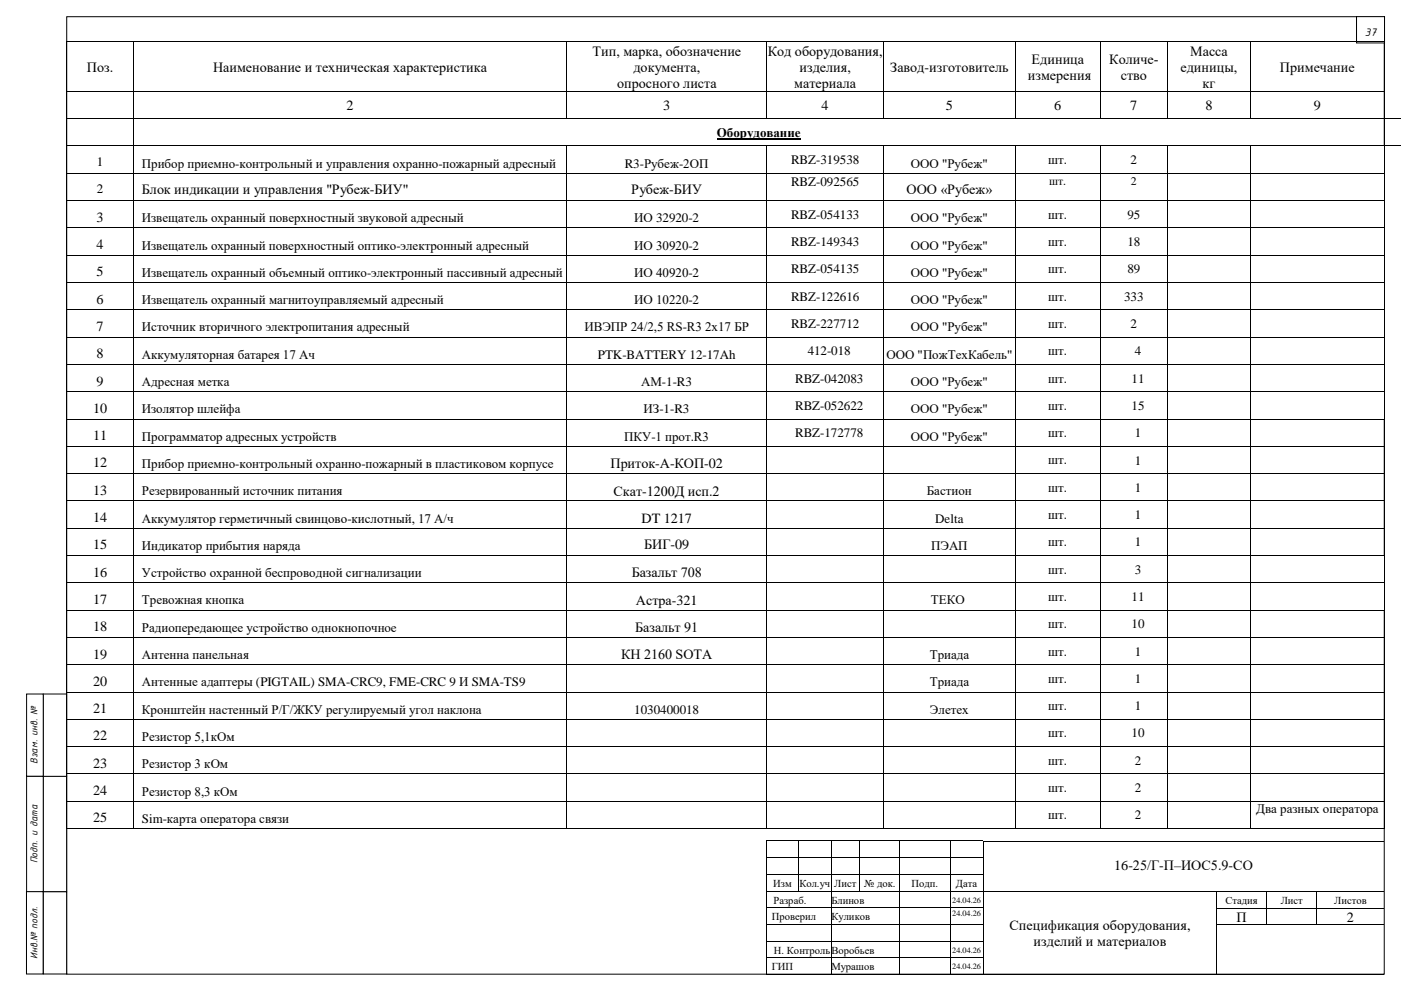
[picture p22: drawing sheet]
<svg xmlns="http://www.w3.org/2000/svg" width="420mm" height="297mm" viewBox="0 0 420 297" stroke-linecap="round" stroke-linejoin="round" font-family="sans-serif">
<defs><g id="words">
<g font-size="4.2">
<text x="177.6" y="16.6">Тип, марка, обозначение</text>
<text x="230.2" y="16.6">Код оборудования,</text>
<text x="356.9" y="16.6">Масса</text>
<text x="26" y="21.5">Поз.</text>
<text x="63.9" y="21.5">Наименование и техническая характеристика</text>
<text x="189.9" y="21.5">документа,</text>
<text x="239.7" y="21.5">изделия,</text>
<text x="266.9" y="21.5">Завод-изготовитель</text>
<text x="308.1" y="23.9">измерения</text>
<text x="309.3" y="19">Единица</text>
<text x="332.6" y="19">Количе-</text>
<text x="336" y="23.9">ство</text>
<text x="353.9" y="21.5">единицы,</text>
<text x="383.8" y="21.5">Примечание</text>
<text x="185" y="26.4">опросного листа</text>
<text x="238.1" y="26.4">материала</text>
<text x="360.6" y="26.4">кг</text>
<text x="103.8" y="33">2</text>
<text x="198.8" y="33">3</text>
<text x="246.3" y="33">4</text>
<text x="283.6" y="33">5</text>
<text x="316.1" y="33">6</text>
<text x="338.9" y="33">7</text>
<text x="361.4" y="33">8</text>
<text x="393.9" y="33">9</text>
<text x="42.5" y="58.3">Блок индикации и управления &quot;Рубеж-БИУ&quot;</text>
<text x="189.3" y="58.3">Рубеж-БИУ</text>
<text x="271.8" y="58.3">ООО «Рубеж»</text>
<text x="29" y="66.5">3</text>
<text x="29" y="74.6">4</text>
<text x="29" y="82.8">5</text>
<text x="29" y="91">6</text>
<text x="29" y="99.2">7</text>
<text x="29" y="107.4">8</text>
<text x="29" y="115.6">9</text>
<text x="27.9" y="123.7">10</text>
<text x="27.9" y="132">11</text>
<text x="27.9" y="140.1">12</text>
<text x="183" y="140.3">Приток-А-КОП-02</text>
<text x="27.9" y="148.3">13</text>
<text x="184" y="148.5">Скат-1200Д исп.2</text>
<text x="27.9" y="156.5">14</text>
<text x="192.4" y="156.7">DT 1217</text>
<text x="27.9" y="164.7">15</text>
<text x="193.1" y="164.6">БИГ-09</text>
<text x="27.9" y="172.8">16</text>
<text x="189.4" y="173.1">Базальт 708</text>
<text x="27.9" y="181.1">17</text>
<text x="190.7" y="181.3">Астра-321</text>
<text x="27.9" y="189.2">18</text>
<text x="190.4" y="189.4">Базальт 91</text>
<text x="27.9" y="197.4">19</text>
<text x="186.2" y="197.7">КН 2160 SOTA</text>
<text x="27.9" y="205.6">20</text>
<text x="27.9" y="213.8">21</text>
<text x="27.9" y="222">22</text>
<text x="27.9" y="230.2">23</text>
<text x="27.9" y="238.3">24</text>
<text x="27.9" y="246.5">25</text>
<text x="334.1" y="260.7">16-25/Г-П–ИОС5.9-CО</text>
<text x="302.6" y="278.8">Спецификация оборудования,</text>
<text x="370.8" y="276.3">П</text>
<text x="403.8" y="276.3">2</text>
<text x="309.9" y="283.6">изделий и материалов</text>
</g>
<g font-size="3.9">
<text x="214.9" y="41">Оборудование</text>
<text x="29" y="49.8">1</text>
<text x="42.5" y="50.2">Прибор приемно-контрольный и управления охранно-пожарный адресный</text>
<text x="187.3" y="50.2">R3-Рубеж-2ОП</text>
<text x="237.2" y="49.2">RBZ-319538</text>
<text x="273.1" y="50.2">ООО &quot;Рубеж&quot;</text>
<text x="314.3" y="49.2">шт.</text>
<text x="339" y="49.2">2</text>
<text x="29" y="58">2</text>
<text x="237.2" y="55.6">RBZ-092565</text>
<text x="237.2" y="65.6">RBZ-054133</text>
<text x="314.3" y="65.6">шт.</text>
<text x="338" y="65.6">95</text>
<text x="42.5" y="66.6">Извещатель охранный поверхностный звуковой адресный</text>
<text x="190.1" y="66.6">ИО 32920-2</text>
<text x="273.1" y="66.6">ООО &quot;Рубеж&quot;</text>
<text x="42.5" y="74.8">Извещатель охранный поверхностный оптико-электронный адресный</text>
<text x="190.1" y="74.8">ИО 30920-2</text>
<text x="237.2" y="73.7">RBZ-149343</text>
<text x="273.1" y="74.8">ООО &quot;Рубеж&quot;</text>
<text x="314.3" y="73.7">шт.</text>
<text x="338" y="73.7">18</text>
<text x="42.5" y="83">Извещатель охранный объемный оптико-электронный пассивный адресный</text>
<text x="190.1" y="83">ИО 40920-2</text>
<text x="237.2" y="82">RBZ-054135</text>
<text x="273.1" y="83">ООО &quot;Рубеж&quot;</text>
<text x="314.3" y="82">шт.</text>
<text x="338" y="82">89</text>
<text x="42.5" y="91.2">Извещатель охранный магнитоуправляемый адресный</text>
<text x="190.1" y="91.2">ИО 10220-2</text>
<text x="237.2" y="90.1">RBZ-122616</text>
<text x="273.1" y="91.2">ООО &quot;Рубеж&quot;</text>
<text x="314.3" y="90.1">шт.</text>
<text x="337" y="90.1">333</text>
<text x="42.5" y="99.4">Источник вторичного электропитания адресный</text>
<text x="175.2" y="99.4">ИВЭПР 24/2,5 RS-R3 2х17 БР</text>
<text x="237.2" y="98.3">RBZ-227712</text>
<text x="273.1" y="99.4">ООО &quot;Рубеж&quot;</text>
<text x="314.3" y="98.3">шт.</text>
<text x="339" y="98.3">2</text>
<text x="42.5" y="107.5">Аккумуляторная батарея 17 Ач</text>
<text x="179.2" y="107.5">PTK-BATTERY 12-17Ah</text>
<text x="242.1" y="106.5">412-018</text>
<text x="265.8" y="107.5">ООО &quot;ПожТехКабель&quot;</text>
<text x="314.3" y="106.5">шт.</text>
<text x="340.2" y="106.5">4</text>
<text x="42.5" y="115.7">Адресная метка</text>
<text x="192.2" y="115.7">АМ-1-R3</text>
<text x="238.4" y="114.7">RBZ-042083</text>
<text x="273.1" y="115.7">ООО &quot;Рубеж&quot;</text>
<text x="314.3" y="114.7">шт.</text>
<text x="339.3" y="114.7">11</text>
<text x="42.5" y="123.9">Изолятор шлейфа</text>
<text x="193" y="123.9">ИЗ-1-R3</text>
<text x="238.4" y="122.9">RBZ-052622</text>
<text x="273.1" y="123.9">ООО &quot;Рубеж&quot;</text>
<text x="314.3" y="122.9">шт.</text>
<text x="339.3" y="122.9">15</text>
<text x="238.4" y="131.1">RBZ-172778</text>
<text x="314.3" y="131.1">шт.</text>
<text x="340.2" y="131.1">1</text>
<text x="42.5" y="132.1">Программатор адресных устройств</text>
<text x="187.1" y="132.1">ПКУ-1 прот.R3</text>
<text x="273.1" y="132.1">ООО &quot;Рубеж&quot;</text>
<text x="42.5" y="140.3">Прибор приемно-контрольный охранно-пожарный в пластиковом корпусе</text>
<text x="314.3" y="139.2">шт.</text>
<text x="340.2" y="139.2">1</text>
<text x="42.5" y="148.5">Резервированный источник питания</text>
<text x="277.9" y="148.5">Бастион</text>
<text x="314.3" y="147.4">шт.</text>
<text x="340.2" y="147.4">1</text>
<text x="314.3" y="155.6">шт.</text>
<text x="340.2" y="155.6">1</text>
<text x="42.5" y="156.6">Аккумулятор герметичный свинцово-кислотный, 17 А/ч</text>
<text x="280.4" y="156.6">Delta</text>
<text x="42.5" y="164.8">Индикатор прибытия наряда</text>
<text x="279.1" y="164.8">ПЭАП</text>
<text x="314.3" y="163.8">шт.</text>
<text x="340.2" y="163.8">1</text>
<text x="42.5" y="173">Устройство охранной беспроводной сигнализации</text>
<text x="314.3" y="172">шт.</text>
<text x="340.2" y="172">3</text>
<text x="42.5" y="181.2">Тревожная кнопка</text>
<text x="279.1" y="181.2">ТЕКО</text>
<text x="314.3" y="180.2">шт.</text>
<text x="339.3" y="180.2">11</text>
<text x="42.5" y="189.4">Радиопередающее устройство однокнопочное</text>
<text x="314.3" y="188.3">шт.</text>
<text x="339.3" y="188.3">10</text>
<text x="42.5" y="197.6">Антенна панельная</text>
<text x="278.7" y="197.6">Триада</text>
<text x="314.3" y="196.5">шт.</text>
<text x="340.2" y="196.5">1</text>
<text x="42.5" y="205.7">Антенные адаптеры (PIGTAIL) SMA-CRC9, FME-CRC 9 И SMA-TS9</text>
<text x="278.7" y="205.7">Триада</text>
<text x="314.3" y="204.7">шт.</text>
<text x="340.2" y="204.7">1</text>
<text x="42.5" y="214">Кронштейн настенный Р/Г/ЖКУ регулируемый угол наклона</text>
<text x="190.2" y="214">1030400018</text>
<text x="278.8" y="214">Элетех</text>
<text x="314.3" y="212.9">шт.</text>
<text x="340.2" y="212.9">1</text>
<text x="314.3" y="221.1">шт.</text>
<text x="339.3" y="221.1">10</text>
<text x="42.5" y="222.1">Резистор 5,1кОм</text>
<text x="42.5" y="230.3">Резистор 3 кОм</text>
<text x="314.3" y="229.3">шт.</text>
<text x="340.2" y="229.3">2</text>
<text x="42.5" y="238.5">Резистор 8,3 кОм</text>
<text x="314.3" y="237.4">шт.</text>
<text x="340.2" y="237.4">2</text>
<text x="314.3" y="245.6">шт.</text>
<text x="340.2" y="245.6">2</text>
<text x="376.6" y="243.8">Два разных оператора</text>
<text x="42.5" y="246.7">Sim-карта оператора связи</text>
</g>
<g font-size="3.5">
<text x="409.2" y="10.7">37</text>
<text x="314.5" y="55.3">шт.</text>
<text x="339" y="55.3">2</text>
</g>
<g font-size="3.2">
<text x="11.3" y="229" transform="rotate(-90 11.3 229)">Взам. инв. №</text>
<text x="11.3" y="258.8" transform="rotate(-90 11.3 258.8)">Подп. и дата</text>
<text x="231.8" y="265.8">Изм</text>
<text x="239.6" y="265.8">Кол.уч</text>
<text x="250.1" y="265.8">Лист</text>
<text x="259.1" y="265.8">№ док.</text>
<text x="273.3" y="265.8">Подп.</text>
<text x="286.6" y="265.8">Дата</text>
<text x="231.4" y="275.8">Проверил</text>
<text x="231.9" y="270.8">Разраб.</text>
<text x="249.3" y="270.8">Блинов</text>
<text x="249.3" y="275.8">Куликов</text>
<text x="367.4" y="270.8">Стадия</text>
<text x="384" y="270.8">Лист</text>
<text x="400" y="270.8">Листов</text>
<text x="11.2" y="287.4" transform="rotate(-90 11.2 287.4)">Инв.№ подл.</text>
<text x="232" y="285.8">Н. Контроль</text>
<text x="249.3" y="285.8">Воробьев</text>
<text x="231.4" y="290.9">ГИП</text>
<text x="249.3" y="290.9">Мурашов</text>
</g>
<g font-size="2.5">
<text x="285.5" y="270.6">24.04.26</text>
<text x="285.5" y="274.6">24.04.26</text>
<text x="285.5" y="285.6">24.04.26</text>
<text x="285.5" y="290.6">24.04.26</text>
</g>
</g></defs>
<g fill="#000">
<path d="M229.7 252.1l.2 .2zM229.7 252l.2 .1zM229.7 257l.2 .3zM239.3 252.1l.3 .2zM239.3 257h.3v.3h-.3zM249 252.1l.3 .2zM249 257h.3v.3h-.3zM257.6 252.1l.3 .2zM257.6 257h.3v.3h-.3zM269.7 252.1l.2 .2zM269.7 257h.2v.3h-.2zM284.7 252.1l.2 .2z"/>
<path d="M284.7 257h.2v.3h-.2zM294.7 252h.2v.3h-.2zM294.7 257h.2v.3h-.2zM229.7 262l.2 .3zM229.7 267l.2 .3zM229.7 272.1l.2 .2zM229.7 277.1l.2 .2zM239.3 262h.3v.3h-.3zM239.3 267h.3v.3h-.3zM249 262h.3v.3h-.3zM249 267h.3v.3h-.3zM249 272.1h.3v.2h-.3z"/>
<path d="M249 277.1h.3v.2h-.3zM257.6 262h.3v.3h-.3zM257.6 267h.3v.3h-.3zM269.7 262h.2v.3h-.2zM269.7 267h.2v.3h-.2zM269.7 272.1h.2v.2h-.2zM269.7 277.1h.2v.2h-.2zM284.7 262h.2v.3h-.2zM284.7 267h.2v.3h-.2zM284.7 272.1h.2v.2h-.2zM284.7 277.1h.2v.2h-.2zM294.7 262h.2v.3h-.2z"/>
<path d="M294.7 267h.2v.3h-.2zM294.7 272.1h.2v.2h-.2zM294.7 277.1h.2v.2h-.2zM364.7 267h.2v.3h-.2zM364.7 272.1h.2v.2h-.2zM364.7 277.1h.2v.2h-.2zM379.7 267h.2v.3h-.2zM379.7 272.1h.2v.2h-.2zM379.7 277.1h.2v.2h-.2zM394.7 267h.2v.3h-.2zM394.7 272.1h.2v.2h-.2zM394.7 277.1h.2v.2h-.2z"/>
<path d="M229.7 282.1l.2 .2zM229.7 287.1l.2 .3zM229.7 292.1l.2 .1zM249 282.1h.3v.2h-.3zM249 287.1h.3v.3h-.3zM249 292.1l.3 .1zM269.7 282.1h.2v.2h-.2zM269.7 287.1h.2v.3h-.2zM269.7 292.1l.2 .1zM284.7 282.1h.2v.2h-.2zM284.7 287.1h.2v.3h-.2zM284.7 292.1l.2 .1z"/>
<path d="M294.7 282.1h.2v.2h-.2zM294.7 287.1h.2v.3h-.2zM294.7 292.1l.2 .1zM364.7 282.1h.2v.2h-.2zM364.7 287.1h.2v.3h-.2zM364.7 292.1l.2 .1z"/>
</g>
<g fill="none" stroke="#000" stroke-width=".3">
<path d="M20 5h395v287h-395zM229.8 252.3v4.7M229.8 257.3v4.7M229.9 252.1h9.4M229.9 257.1h9.4M239.4 252.1h9.6M239.4 252.3v4.7M239.4 257.3v4.7M239.6 257.1h9.4M249.1 252.1h8.5M249.2 252.3v4.7M249.2 257.3v4.7"/>
<path d="M249.3 257.1h8.3M257.7 252.1h12M257.8 252.3v4.7M257.8 257.3v4.7M257.9 257.1h11.8M269.7 252.1h15M269.8 252.3v4.7M269.8 257.3v4.7M269.9 257.1h14.8M284.8 252.1h9.9M284.8 252.3v4.7M284.8 257.3v4.7"/>
<path d="M284.9 257.1h9.8M294.8 252.3v4.7M294.8 257.3v4.7M294.9 252.1h119.9M229.8 262.3v4.7M229.8 267.3v4.8M229.8 272.3v4.8M229.8 277.3v4.8M229.9 262.2h9.4M229.9 267.2h9.4M229.9 272.1h19.1M229.9 277.1h19.1"/>
<path d="M239.4 262.3v4.7M239.6 262.2h9.4M239.6 267.2h9.4M249.2 262.3v4.7M249.2 267.3v4.8M249.2 272.3v4.8M249.2 277.3v4.8M249.3 262.2h8.3M249.3 267.2h8.3M249.3 272.1h20.4M249.3 277.1h20.4M257.8 262.3v4.7"/>
<path d="M257.9 262.2h11.8M257.9 267.2h11.8M269.8 262.3v4.7M269.8 267.3v4.8M269.8 272.3v4.8M269.8 277.3v4.8M269.9 262.2h14.8M269.9 267.2h14.8M269.9 272.1h14.8M269.9 277.1h14.8M284.8 262.3v4.7M284.8 267.3v4.8"/>
<path d="M284.8 272.3v4.8M284.8 277.3v4.8M284.9 262.2h9.8M284.9 267.2h9.8M284.9 272.1h9.8M284.9 277.1h9.8M294.8 262.3v4.7M294.8 267.3v4.8M294.8 272.3v4.8M294.8 277.3v4.8M294.9 267.2h69.8M364.8 267.3v4.8"/>
<path d="M364.8 272.3v4.8M364.8 277.3v4.8M364.9 267.2h14.8M364.9 272.2h14.8M364.9 277.2h14.8M379.8 267.3v4.8M379.8 272.3v4.8M379.9 267.2h14.8M379.9 272.2h14.8M379.9 277.2h14.8M394.8 267.3v4.8M394.8 272.3v4.8"/>
<path d="M394.9 267.2h19.9M394.9 272.2h19.9M394.9 277.2h19.9M229.8 282.3v4.8M229.8 287.4v4.7M229.9 282.1h19.1M229.9 287.1h19.1M229.9 292.1h19.1M249.2 282.3v4.8M249.2 287.4v4.7M249.3 282.1h20.4M249.3 287.1h20.4"/>
<path d="M249.3 292.1h20.4M269.8 282.3v4.8M269.8 287.4v4.7M269.9 282.1h14.8M269.9 287.1h14.8M269.9 292.1h14.8M284.8 282.3v4.8M284.8 287.4v4.7M284.9 282.1h9.8M284.9 287.1h9.8M284.9 292.1h9.8M294.8 282.3v4.8"/>
<path d="M294.8 287.4v4.7M294.9 292.2h69.8M364.8 282.3v4.8M364.8 287.4v4.7M364.9 292.2h49.9"/>
</g>
<g fill="#fff" stroke="#000" stroke-width=".3">
<path d="M13 267.3h7v24.7h-7z" fill-rule="evenodd"/>
<path d="M13 232.7h7v34.6h-7z" fill-rule="evenodd"/>
<path d="M13 208h7v24.7h-7z" fill-rule="evenodd"/>
<path d="M8 208h5v24.7h-5z" fill-rule="evenodd"/>
<path d="M8 232.7h5v34.6h-5z" fill-rule="evenodd"/>
<path d="M7.9 267.3h5v24.7h-5z" fill-rule="evenodd"/>
<path d="M406.7 5h8.4v7.9h-8.4z" fill-rule="evenodd"/>
</g>
<g fill="#000">
<path d="M19.9 12.5l.2 .2zM39.9 12.5l.1 .2zM169.8 12.5l.2 .2zM229.8 12.5l.2 .2zM264.8 12.5l.2 .2zM304.2 12.5l.2 .2zM329.8 12.5l.2 .2zM349.8 12.5l.2 .2zM374.9 12.5l.1 .2zM414.9 12.5l.1 .2zM19.9 27.3l.2 .2zM19.9 35.5l.2 .1z"/>
<path d="M39.9 27.3l.1 .2zM39.9 35.5l.1 .1zM169.8 27.3l.2 .2zM169.8 35.5l.2 .1zM229.8 27.3l.2 .2zM229.8 35.5l.2 .1zM264.8 27.3l.2 .2zM264.8 35.5l.2 .1zM304.2 27.3l.2 .2zM304.2 35.5l.2 .1zM329.8 27.3l.2 .2zM329.8 35.5l.2 .1z"/>
<path d="M349.8 27.3l.2 .2zM349.8 35.5l.2 .1zM374.9 27.3l.1 .2zM374.9 35.5l.1 .1zM414.9 27.3l.1 .2zM414.9 35.5l.1 .1zM415 35.5l.2 .1z"/>
</g>
<g fill="none" stroke="#000" stroke-width=".3">
<path d="M20 12.7v14.6M20.1 12.6h19.8M40 12.7v14.6M40 12.6h129.8M169.9 12.7v14.6M170 12.6h59.8M229.9 12.7v14.6M230 12.6h34.8M264.9 12.7v14.6M265 12.6h39.2M304.3 12.7v14.6M304.4 12.6h25.4"/>
<path d="M329.9 12.7v14.6M330 12.6h19.8M349.9 12.7v14.6M350 12.6h24.9M374.9 12.7v14.6M375 12.6h39.9M415 12.7v14.6M20 27.5v8M20 35.6v8M20.1 27.4h19.8M20.1 35.6h19.8M40 27.5v8"/>
<path d="M40 35.6v8M40 27.4h129.8M40 35.6h129.8M169.9 27.5v8M170 27.4h59.8M170 35.6h59.8M229.9 27.5v8M230 27.4h34.8M230 35.6h34.8M264.9 27.5v8M265 27.4h39.2M265 35.6h39.2"/>
<path d="M304.3 27.5v8M304.4 27.4h25.4M304.4 35.6h25.4M329.9 27.5v8M330 27.4h19.8M330 35.6h19.8M349.9 27.5v8M350 27.4h24.9M350 35.6h24.9M374.9 27.5v8M375 27.4h39.9M375 35.6h39.9"/>
<path d="M415 27.5v8M415 35.6v8M415.2 35.6h4.8"/>
</g>
<path d="M214.9 41.6h25.1" fill="none" stroke="#000" stroke-width=".38"/>
<g fill="#fff">
<path d="M350.1 43.8h24.8v8.1h-24.8z" fill-rule="evenodd"/>
<path d="M375.1 43.8h39.8v8.1h-39.8z" fill-rule="evenodd"/>
</g>
<g fill="#fff">
<path d="M350.1 45.4h24.8v4.8h-24.8z"/>
<path d="M375.1 45.8h39.8v4.1h-39.8z"/>
</g>
<path d="M19.9 43.6l.2 .2zM39.9 43.6l.1 .2zM169.8 43.6l.2 .2zM229.8 43.6l.2 .2zM264.8 43.6l.2 .2zM304.2 43.6l.2 .2zM329.8 43.6l.2 .2zM349.8 43.6l.2 .2zM374.9 43.6l.1 .2zM414.9 43.6l.1 .2zM415 43.6l.2 .2z" fill="#000"/>
<g fill="none" stroke="#000" stroke-width=".3">
<path d="M20 43.8v8.1M20.1 43.7h19.8M40 43.8v8.1M40 43.7h129.8M169.9 43.8v8.1M170 43.7h59.8M229.9 43.8v8.1M230 43.7h34.8M264.9 43.8v8.1M265 43.7h39.2M304.3 43.8v8.1M304.4 43.7h25.4"/>
<path d="M329.9 43.8v8.1M330 43.7h19.8M349.9 43.8v8.1M350 43.7h24.9M374.9 43.8v8.1M375 43.7h39.9M415 43.8v8.1M415.2 43.7h4.8"/>
</g>
<g fill="#fff">
<path d="M350.1 52h24.8v8h-24.8z" fill-rule="evenodd"/>
<path d="M375.1 52h39.8v8h-39.8z" fill-rule="evenodd"/>
</g>
<g fill="#fff">
<path d="M350.1 53.6h24.8v4.9h-24.8z"/>
<path d="M375.1 54h39.8v4h-39.8z"/>
</g>
<path d="M19.9 51.9l.2 .1zM39.9 51.9l.1 .1zM169.8 51.9l.2 .1zM229.8 51.9l.2 .1zM264.8 51.9l.2 .1zM304.2 51.9l.2 .1zM329.8 51.9l.2 .1zM349.8 51.9l.2 .1zM374.9 51.9l.1 .1zM414.9 51.9l.1 .1z" fill="#000"/>
<g fill="none" stroke="#000" stroke-width=".3">
<path d="M20 52v8M20.1 51.9h19.8M40 52v8M40 51.9h129.8M169.9 52v8M170 51.9h59.8M229.9 52v8M230 51.9h34.8M264.9 52v8M265 51.9h39.2M304.3 52v8M304.4 51.9h25.4"/>
<path d="M329.9 52v8M330 51.9h19.8M349.9 52v8M350 51.9h24.9M374.9 52v8M375 51.9h39.9M415 52v8"/>
</g>
<g fill="#fff">
<path d="M350.1 60.2h24.8v8h-24.8z" fill-rule="evenodd"/>
<path d="M375.1 60.2h39.8v8h-39.8z" fill-rule="evenodd"/>
</g>
<g fill="#fff">
<path d="M350.1 61.8h24.8v4.8h-24.8z"/>
<path d="M375.1 62.2h39.8v4.1h-39.8z"/>
</g>
<path d="M19.9 60l.2 .2zM39.9 60l.1 .2zM169.8 60l.2 .2zM229.8 60l.2 .2zM264.8 60l.2 .2zM304.2 60l.2 .2zM329.8 60l.2 .2zM349.8 60l.2 .2zM374.9 60l.1 .2zM414.9 60l.1 .2z" fill="#000"/>
<g fill="none" stroke="#000" stroke-width=".3">
<path d="M20 60.2v8M20.1 60.1h19.8M40 60.2v8M40 60.1h129.8M169.9 60.2v8M170 60.1h59.8M229.9 60.2v8M230 60.1h34.8M264.9 60.2v8M265 60.1h39.2M304.3 60.2v8M304.4 60.1h25.4"/>
<path d="M329.9 60.2v8M330 60.1h19.8M349.9 60.2v8M350 60.1h24.9M374.9 60.2v8M375 60.1h39.9M415 60.2v8"/>
</g>
<g fill="#fff">
<path d="M350.1 68.4h24.8v8h-24.8z" fill-rule="evenodd"/>
<path d="M375.1 68.4h39.8v8h-39.8z" fill-rule="evenodd"/>
</g>
<g fill="#fff">
<path d="M350.1 69.9h24.8v4.9h-24.8z"/>
<path d="M375.1 69.9h39.8v4.9h-39.8z"/>
</g>
<path d="M19.9 68.2l.2 .2zM39.9 68.2l.1 .2zM169.8 68.2l.2 .2zM229.8 68.2l.2 .2zM264.8 68.2l.2 .2zM304.2 68.2l.2 .2zM329.8 68.2l.2 .2zM349.8 68.2l.2 .2zM374.9 68.2l.1 .2zM414.9 68.2l.1 .2z" fill="#000"/>
<g fill="none" stroke="#000" stroke-width=".3">
<path d="M20 68.4v8M20.1 68.3h19.8M40 68.4v8M40 68.3h129.8M169.9 68.4v8M170 68.3h59.8M229.9 68.4v8M230 68.3h34.8M264.9 68.4v8M265 68.3h39.2M304.3 68.4v8M304.4 68.3h25.4"/>
<path d="M329.9 68.4v8M330 68.3h19.8M349.9 68.4v8M350 68.3h24.9M374.9 68.4v8M375 68.3h39.9M415 68.4v8"/>
</g>
<g fill="#fff">
<path d="M350.1 76.6h24.8v8h-24.8z" fill-rule="evenodd"/>
<path d="M375.1 76.6h39.8v8h-39.8z" fill-rule="evenodd"/>
</g>
<g fill="#fff">
<path d="M350.1 78.1h24.8v4.9h-24.8z"/>
<path d="M375.1 78.1h39.8v4.9h-39.8z"/>
</g>
<path d="M19.9 76.4l.2 .2zM39.9 76.4l.1 .2zM169.8 76.4l.2 .2zM229.8 76.4l.2 .2zM264.8 76.4l.2 .2zM304.2 76.4l.2 .2zM329.8 76.4l.2 .2zM349.8 76.4l.2 .2zM374.9 76.4l.1 .2zM414.9 76.4l.1 .2z" fill="#000"/>
<g fill="none" stroke="#000" stroke-width=".3">
<path d="M20 76.6v8M20.1 76.5h19.8M40 76.6v8M40 76.5h129.8M169.9 76.6v8M170 76.5h59.8M229.9 76.6v8M230 76.5h34.8M264.9 76.6v8M265 76.5h39.2M304.3 76.6v8M304.4 76.5h25.4"/>
<path d="M329.9 76.6v8M330 76.5h19.8M349.9 76.6v8M350 76.5h24.9M374.9 76.6v8M375 76.5h39.9M415 76.6v8"/>
</g>
<g fill="#fff">
<path d="M350.1 84.8h24.8v8h-24.8z" fill-rule="evenodd"/>
<path d="M375.1 84.8h39.8v8h-39.8z" fill-rule="evenodd"/>
</g>
<g fill="#fff">
<path d="M350.1 86.3h24.8v4.9h-24.8z"/>
<path d="M375.1 86.3h39.8v4.9h-39.8z"/>
</g>
<path d="M19.9 84.6l.2 .2zM39.9 84.6l.1 .2zM169.8 84.6l.2 .2zM229.8 84.6l.2 .2zM264.8 84.6l.2 .2zM304.2 84.6l.2 .2zM329.8 84.6l.2 .2zM349.8 84.6l.2 .2zM374.9 84.6l.1 .2zM414.9 84.6l.1 .2z" fill="#000"/>
<g fill="none" stroke="#000" stroke-width=".3">
<path d="M20 84.8v8M20.1 84.7h19.8M40 84.8v8M40 84.7h129.8M169.9 84.8v8M170 84.7h59.8M229.9 84.8v8M230 84.7h34.8M264.9 84.8v8M265 84.7h39.2M304.3 84.8v8M304.4 84.7h25.4"/>
<path d="M329.9 84.8v8M330 84.7h19.8M349.9 84.8v8M350 84.7h24.9M374.9 84.8v8M375 84.7h39.9M415 84.8v8"/>
</g>
<g fill="#fff">
<path d="M350.1 92.9h24.8v8.1h-24.8z" fill-rule="evenodd"/>
<path d="M375.1 92.9h39.8v8.1h-39.8z" fill-rule="evenodd"/>
</g>
<g fill="#fff">
<path d="M350.1 94.5h24.8v4.9h-24.8z"/>
<path d="M375.1 94.5h39.8v4.9h-39.8z"/>
</g>
<path d="M19.9 92.8l.2 .1zM39.9 92.8l.1 .1zM169.8 92.8l.2 .1zM229.8 92.8l.2 .1zM264.8 92.8l.2 .1zM304.2 92.8l.2 .1zM329.8 92.8l.2 .1zM349.8 92.8l.2 .1zM374.9 92.8l.1 .1zM414.9 92.8l.1 .1z" fill="#000"/>
<g fill="none" stroke="#000" stroke-width=".3">
<path d="M20 92.9v8.1M20.1 92.8h19.8M40 92.9v8.1M40 92.8h129.8M169.9 92.9v8.1M170 92.8h59.8M229.9 92.9v8.1M230 92.8h34.8M264.9 92.9v8.1M265 92.8h39.2M304.3 92.9v8.1M304.4 92.8h25.4"/>
<path d="M329.9 92.9v8.1M330 92.8h19.8M349.9 92.9v8.1M350 92.8h24.9M374.9 92.9v8.1M375 92.8h39.9M415 92.9v8.1"/>
</g>
<path d="M375.1 101.1h39.8v8h-39.8z" fill-rule="evenodd" fill="#fff"/>
<path d="M375.1 102.7h39.8v4.9h-39.8z" fill="#fff"/>
<path d="M19.9 101l.2 .1zM39.9 101l.1 .1zM169.8 101l.2 .1zM229.8 101l.2 .1zM264.8 101l.2 .1zM304.2 101l.2 .1zM329.8 101l.2 .1zM349.8 101l.2 .1zM374.9 101l.1 .1zM414.9 101l.1 .1z" fill="#000"/>
<g fill="none" stroke="#000" stroke-width=".3">
<path d="M20 101.1v8M20.1 101h19.8M40 101.1v8M40 101h129.8M169.9 101.1v8M170 101h59.8M229.9 101.1v8M230 101h34.8M264.9 101.1v8M265 101h39.2M304.3 101.1v8M304.4 101h25.4"/>
<path d="M329.9 101.1v8M330 101h19.8M349.9 101.1v8M350 101h24.9M374.9 101.1v8M375 101h39.9M415 101.1v8"/>
</g>
<path d="M375.1 109.3h39.8v8h-39.8z" fill-rule="evenodd" fill="#fff"/>
<path d="M375.1 110.9h39.8v4.8h-39.8z" fill="#fff"/>
<path d="M19.9 109.1l.2 .2zM39.9 109.1l.1 .2zM169.8 109.1l.2 .2zM229.8 109.1l.2 .2zM264.8 109.1l.2 .2zM304.2 109.1l.2 .2zM329.8 109.1l.2 .2zM349.8 109.1l.2 .2zM374.9 109.1l.1 .2zM414.9 109.1l.1 .2z" fill="#000"/>
<g fill="none" stroke="#000" stroke-width=".3">
<path d="M20 109.3v8M20.1 109.2h19.8M40 109.3v8M40 109.2h129.8M169.9 109.3v8M170 109.2h59.8M229.9 109.3v8M230 109.2h34.8M264.9 109.3v8M265 109.2h39.2M304.3 109.3v8M304.4 109.2h25.4"/>
<path d="M329.9 109.3v8M330 109.2h19.8M349.9 109.3v8M350 109.2h24.9M374.9 109.3v8M375 109.2h39.9M415 109.3v8"/>
</g>
<path d="M375.1 117.5h39.8v8h-39.8z" fill-rule="evenodd" fill="#fff"/>
<path d="M375.1 119h39.8v4.9h-39.8z" fill="#fff"/>
<g fill="#000">
<path d="M19.9 117.3l.2 .2zM39.9 117.3l.1 .2zM169.8 117.3l.2 .2zM229.8 117.3l.2 .2zM264.8 117.3l.2 .2zM304.2 117.3l.2 .2zM329.8 117.3l.2 .2zM349.8 117.3l.2 .2zM374.9 117.3l.1 .2zM414.9 117.3l.1 .2zM19.9 125.5l.2 .2zM19.9 133.7l.2 .2z"/>
<path d="M39.9 125.5l.1 .2zM39.9 133.7l.1 .2zM169.8 125.5l.2 .2zM169.8 133.7l.2 .2zM229.8 125.5l.2 .2zM229.8 133.7l.2 .2zM264.8 125.5l.2 .2zM264.8 133.7l.2 .2zM304.2 125.5l.2 .2zM304.2 133.7l.2 .2zM329.8 125.5l.2 .2zM329.8 133.7l.2 .2z"/>
<path d="M349.8 125.5l.2 .2zM349.8 133.7l.2 .2zM374.9 125.5l.1 .2zM374.9 133.7l.1 .2zM414.9 125.5l.1 .2zM414.9 133.7l.1 .2zM19.9 141.9l.2 .1zM19.9 150.1l.2 .1zM19.9 158.2l.2 .2zM39.9 141.9l.1 .1zM39.9 150.1l.1 .1zM39.9 158.2l.1 .2z"/>
<path d="M169.8 141.9l.2 .1zM169.8 150.1l.2 .1zM169.8 158.2l.2 .2zM229.8 141.9l.2 .1zM229.8 150.1l.2 .1zM229.8 158.2l.2 .2zM264.8 141.9l.2 .1zM264.8 150.1l.2 .1zM264.8 158.2l.2 .2zM304.2 141.9l.2 .1zM304.2 150.1l.2 .1zM304.2 158.2l.2 .2z"/>
<path d="M329.8 141.9l.2 .1zM329.8 150.1l.2 .1zM329.8 158.2l.2 .2zM349.8 141.9l.2 .1zM349.8 150.1l.2 .1zM349.8 158.2l.2 .2zM374.9 141.9l.1 .1zM374.9 150.1l.1 .1zM374.9 158.2l.1 .2zM414.9 141.9l.1 .1zM414.9 150.1l.1 .1zM414.9 158.2l.1 .2z"/>
</g>
<g fill="none" stroke="#000" stroke-width=".3">
<path d="M20 117.5v8M20.1 117.4h19.8M40 117.5v8M40 117.4h129.8M169.9 117.5v8M170 117.4h59.8M229.9 117.5v8M230 117.4h34.8M264.9 117.5v8M265 117.4h39.2M304.3 117.5v8M304.4 117.4h25.4"/>
<path d="M329.9 117.5v8M330 117.4h19.8M349.9 117.5v8M350 117.4h24.9M374.9 117.5v8M375 117.4h39.9M415 117.5v8M20 125.7v8M20 133.9v8M20.1 125.6h19.8M20.1 133.8h19.8M40 125.7v8"/>
<path d="M40 133.9v8M40 125.6h129.8M40 133.8h129.8M169.9 125.7v8M169.9 133.9v8M170 125.6h59.8M170 133.8h59.8M229.9 125.7v8M229.9 133.9v8M230 125.6h34.8M230 133.8h34.8M264.9 125.7v8"/>
<path d="M264.9 133.9v8M265 125.6h39.2M265 133.8h39.2M304.3 125.7v8M304.3 133.9v8M304.4 125.6h25.4M304.4 133.8h25.4M329.9 125.7v8M329.9 133.9v8M330 125.6h19.8M330 133.8h19.8M349.9 125.7v8"/>
<path d="M349.9 133.9v8M350 125.6h24.9M350 133.8h24.9M374.9 125.7v8M374.9 133.9v8M375 125.6h39.9M375 133.8h39.9M415 125.7v8M415 133.9v8M20 142v8.1M20 150.2v8M20 158.4v8"/>
<path d="M20.1 141.9h19.8M20.1 150.2h19.8M20.1 158.3h19.8M40 142v8.1M40 150.2v8M40 158.4v8M40 141.9h129.8M40 150.2h129.8M40 158.3h129.8M169.9 142v8.1M169.9 150.2v8M169.9 158.4v8"/>
<path d="M170 141.9h59.8M170 150.2h59.8M170 158.3h59.8M229.9 142v8.1M229.9 150.2v8M229.9 158.4v8M230 141.9h34.8M230 150.2h34.8M230 158.3h34.8M264.9 142v8.1M264.9 150.2v8M264.9 158.4v8"/>
<path d="M265 141.9h39.2M265 150.2h39.2M265 158.3h39.2M304.3 142v8.1M304.3 150.2v8M304.3 158.4v8M304.4 141.9h25.4M304.4 150.2h25.4M304.4 158.3h25.4M329.9 142v8.1M329.9 150.2v8M329.9 158.4v8"/>
<path d="M330 141.9h19.8M330 150.2h19.8M330 158.3h19.8M349.9 142v8.1M349.9 150.2v8M349.9 158.4v8M350 141.9h24.9M350 150.2h24.9M350 158.3h24.9M374.9 142v8.1M374.9 150.2v8M374.9 158.4v8"/>
<path d="M375 141.9h39.9M375 150.2h39.9M375 158.3h39.9M415 142v8.1M415 150.2v8M415 158.4v8"/>
</g>
<path d="M375.1 166.6h39.8v8h-39.8z" fill-rule="evenodd" fill="#fff"/>
<path d="M375.1 166.6h39.8v4.8h-39.8z" fill="#fff"/>
<path d="M19.9 166.4l.2 .2zM39.9 166.4l.1 .2zM169.8 166.4l.2 .2zM229.8 166.4l.2 .2zM264.8 166.4l.2 .2zM304.2 166.4l.2 .2zM329.8 166.4l.2 .2zM349.8 166.4l.2 .2zM374.9 166.4l.1 .2zM414.9 166.4l.1 .2z" fill="#000"/>
<g fill="none" stroke="#000" stroke-width=".3">
<path d="M20 166.6v8M20.1 166.5h19.8M40 166.6v8M40 166.5h129.8M169.9 166.6v8M170 166.5h59.8M229.9 166.6v8M230 166.5h34.8M264.9 166.6v8M265 166.5h39.2M304.3 166.6v8M304.4 166.5h25.4"/>
<path d="M329.9 166.6v8M330 166.5h19.8M349.9 166.6v8M350 166.5h24.9M374.9 166.6v8M375 166.5h39.9M415 166.6v8"/>
</g>
<path d="M375.1 174.8h39.8v8h-39.8z" fill-rule="evenodd" fill="#fff"/>
<path d="M375.1 174.8h39.8v4.9h-39.8z" fill="#fff"/>
<g fill="#000">
<path d="M19.9 174.6l.2 .2zM39.9 174.6l.1 .2zM169.8 174.6l.2 .2zM229.8 174.6l.2 .2zM264.8 174.6l.2 .2zM304.2 174.6l.2 .2zM329.8 174.6l.2 .2zM349.8 174.6l.2 .2zM374.9 174.6l.1 .2zM414.9 174.6l.1 .2zM19.9 182.8l.2 .2zM39.9 182.8l.1 .2z"/>
<path d="M169.8 182.8l.2 .2zM229.8 182.8l.2 .2zM264.8 182.8l.2 .2zM304.2 182.8l.2 .2zM329.8 182.8l.2 .2zM349.8 182.8l.2 .2zM374.9 182.8l.1 .2zM414.9 182.8l.1 .2z"/>
</g>
<g fill="none" stroke="#000" stroke-width=".3">
<path d="M20 174.8v8M20.1 174.7h19.8M40 174.8v8M40 174.7h129.8M169.9 174.8v8M170 174.7h59.8M229.9 174.8v8M230 174.7h34.8M264.9 174.8v8M265 174.7h39.2M304.3 174.8v8M304.4 174.7h25.4"/>
<path d="M329.9 174.8v8M330 174.7h19.8M349.9 174.8v8M350 174.7h24.9M374.9 174.8v8M375 174.7h39.9M415 174.8v8M20 183v8M20.1 182.9h19.8M40 183v8M40 182.9h129.8M169.9 183v8"/>
<path d="M170 182.9h59.8M229.9 183v8M230 182.9h34.8M264.9 183v8M265 182.9h39.2M304.3 183v8M304.4 182.9h25.4M329.9 183v8M330 182.9h19.8M349.9 183v8M350 182.9h24.9M374.9 183v8"/>
<path d="M375 182.9h39.9M415 183v8"/>
</g>
<path d="M74.6 193.9h1v4.5h-1z" fill-rule="evenodd" fill="#fff"/>
<g fill="#000">
<path d="M19.9 191l.2 .1zM19.9 199.2l.2 .1zM39.9 191l.1 .1zM39.9 199.2l.1 .1zM169.8 191l.2 .1zM169.8 199.2l.2 .1zM229.8 191l.2 .1zM229.8 199.2l.2 .1zM264.8 191l.2 .1zM264.8 199.2l.2 .1zM304.2 191l.2 .1zM304.2 199.2l.2 .1z"/>
<path d="M329.8 191l.2 .1zM329.8 199.2l.2 .1zM349.8 191l.2 .1zM349.8 199.2l.2 .1zM374.9 191l.1 .1zM374.9 199.2l.1 .1zM414.9 191l.1 .1zM414.9 199.2l.1 .1zM19.9 207.3l.2 .2zM19.9 215.5l.2 .2zM39.9 207.3l.1 .2zM39.9 215.5l.1 .2z"/>
<path d="M169.8 207.3l.2 .2zM169.8 215.5l.2 .2zM229.8 207.3l.2 .2zM229.8 215.5l.2 .2zM264.8 207.3l.2 .2zM264.8 215.5l.2 .2zM304.2 207.3l.2 .2zM304.2 215.5l.2 .2zM329.8 207.3l.2 .2zM329.8 215.5l.2 .2zM349.8 207.3l.2 .2zM349.8 215.5l.2 .2z"/>
<path d="M374.9 207.3l.1 .2zM374.9 215.5l.1 .2zM414.9 207.3l.1 .2zM414.9 215.5l.1 .2zM19.9 223.7l.2 .2zM19.9 231.9l.2 .2zM39.9 223.7l.1 .2zM39.9 231.9l.1 .2zM169.8 223.7l.2 .2zM169.8 231.9l.2 .2zM229.8 223.7l.2 .2zM229.8 231.9l.2 .2z"/>
<path d="M264.8 223.7l.2 .2zM264.8 231.9l.2 .2zM304.2 223.7l.2 .2zM304.2 231.9l.2 .2zM329.8 223.7l.2 .2zM329.8 231.9l.2 .2zM349.8 223.7l.2 .2zM349.8 231.9l.2 .2zM374.9 223.7l.1 .2zM374.9 231.9l.1 .2zM414.9 223.7l.1 .2zM414.9 231.9l.1 .2z"/>
<path d="M19.9 240.1l.2 .1zM19.9 248.3l.2 .2zM39.9 240.1l.1 .1zM39.9 248.3l.1 .2zM169.8 240.1l.2 .1zM169.8 248.3l.2 .2zM229.8 240.1l.2 .1zM229.8 248.3l.2 .2zM264.8 240.1l.2 .1zM264.8 248.3l.2 .2zM304.2 240.1l.2 .1zM304.2 248.3l.2 .2z"/>
<path d="M329.8 240.1l.2 .1zM329.8 248.3l.2 .2zM349.8 240.1l.2 .1zM349.8 248.3l.2 .2zM374.9 240.1l.1 .1zM374.9 248.3l.1 .2zM414.9 240.1l.1 .1zM414.9 248.3l.1 .2z"/>
</g>
<g fill="none" stroke="#000" stroke-width=".3">
<path d="M20 191.1v8.1M20 199.3v8M20.1 191.1h19.8M20.1 199.3h19.8M40 191.1v8.1M40 199.3v8M40 191.1h129.8M40 199.3h129.8M169.9 191.1v8.1M169.9 199.3v8M170 191.1h59.8M170 199.3h59.8"/>
<path d="M229.9 191.1v8.1M229.9 199.3v8M230 191.1h34.8M230 199.3h34.8M264.9 191.1v8.1M264.9 199.3v8M265 191.1h39.2M265 199.3h39.2M304.3 191.1v8.1M304.3 199.3v8M304.4 191.1h25.4M304.4 199.3h25.4"/>
<path d="M329.9 191.1v8.1M329.9 199.3v8M330 191.1h19.8M330 199.3h19.8M349.9 191.1v8.1M349.9 199.3v8M350 191.1h24.9M350 199.3h24.9M374.9 191.1v8.1M374.9 199.3v8M375 191.1h39.9M375 199.3h39.9"/>
<path d="M415 191.1v8.1M415 199.3v8M20 207.5v8M20 215.7v8M20.1 207.4h19.8M20.1 215.6h19.8M40 207.5v8M40 215.7v8M40 207.4h129.8M40 215.6h129.8M169.9 207.5v8M169.9 215.7v8"/>
<path d="M170 207.4h59.8M170 215.6h59.8M229.9 207.5v8M229.9 215.7v8M230 207.4h34.8M230 215.6h34.8M264.9 207.5v8M264.9 215.7v8M265 207.4h39.2M265 215.6h39.2M304.3 207.5v8M304.3 215.7v8"/>
<path d="M304.4 207.4h25.4M304.4 215.6h25.4M329.9 207.5v8M329.9 215.7v8M330 207.4h19.8M330 215.6h19.8M349.9 207.5v8M349.9 215.7v8M350 207.4h24.9M350 215.6h24.9M374.9 207.5v8M374.9 215.7v8"/>
<path d="M375 207.4h39.9M375 215.6h39.9M415 207.5v8M415 215.7v8M20 223.9v8M20 232.1v8M20.1 223.8h19.8M20.1 232h19.8M40 223.9v8M40 232.1v8M40 223.8h129.8M40 232h129.8"/>
<path d="M169.9 223.9v8M169.9 232.1v8M170 223.8h59.8M170 232h59.8M229.9 223.9v8M229.9 232.1v8M230 223.8h34.8M230 232h34.8M264.9 223.9v8M264.9 232.1v8M265 223.8h39.2M265 232h39.2"/>
<path d="M304.3 223.9v8M304.3 232.1v8M304.4 223.8h25.4M304.4 232h25.4M329.9 223.9v8M329.9 232.1v8M330 223.8h19.8M330 232h19.8M349.9 223.9v8M349.9 232.1v8M350 223.8h24.9M350 232h24.9"/>
<path d="M374.9 223.9v8M374.9 232.1v8M375 223.8h39.9M375 232h39.9M415 223.9v8M415 232.1v8M20 240.2v8.1M20.1 240.2h19.8M20.1 248.4h19.8M40 240.2v8.1M40 240.2h129.8M40 248.4h129.8"/>
<path d="M169.9 240.2v8.1M170 240.2h59.8M170 248.4h59.8M229.9 240.2v8.1M230 240.2h34.8M230 248.4h34.8M264.9 240.2v8.1M265 240.2h39.2M265 248.4h39.2M304.3 240.2v8.1M304.4 240.2h25.4M304.4 248.4h25.4"/>
<path d="M329.9 240.2v8.1M330 240.2h19.8M330 248.4h19.8M349.9 240.2v8.1M350 240.2h24.9M350 248.4h24.9M374.9 240.2v8.1M375 240.2h39.9M375 248.4h39.9M415 240.2v8.1"/>
</g>
<use href="#words"/>
</svg>
